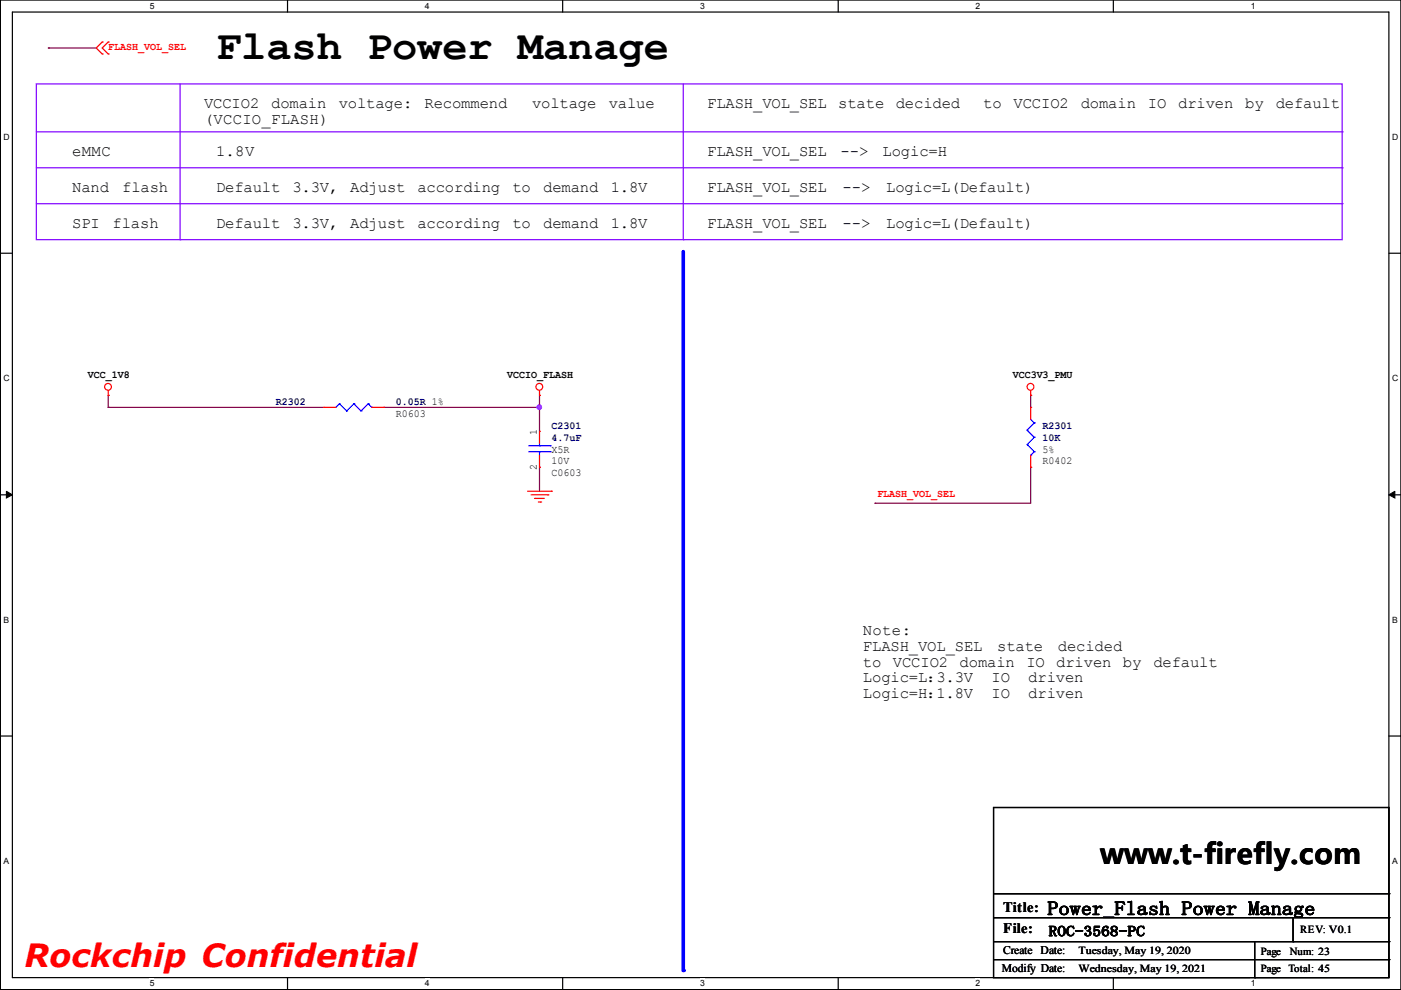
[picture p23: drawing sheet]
<svg xmlns="http://www.w3.org/2000/svg" width="297mm" height="210mm" viewBox="0 0 297 210" stroke-linecap="round" stroke-linejoin="round" font-family="sans-serif">
<defs><g id="words">
<text font-size="8.9" x="45.8" y="12.5">Flash Power Manage</text>
<text font-size="6.8" fill="#f00" x="5.2" y="205">Rockchip Confidential</text>
<text font-size="6" x="233.3" y="183.2">www.t-firefly.com</text>
<text font-size="4.1" x="222.1" y="194">Power_Flash Power Manage</text>
<g font-size="3.3">
<text x="43.3" y="23">VCCIO2</text>
<text x="57.5" y="23">domain</text>
<text x="71.8" y="23">voltage:</text>
<text x="90" y="23">Recommend</text>
<text x="112.8" y="23">voltage</text>
<text x="129.1" y="23">value</text>
<text x="149.9" y="23">FLASH_VOL_SEL</text>
<text x="177.7" y="23">state</text>
<text x="189.9" y="23">decided</text>
<text x="208.5" y="23">to</text>
<text x="214.9" y="23">VCCIO2</text>
<text x="229.1" y="23">domain</text>
<text x="243.4" y="23">IO</text>
<text x="249.8" y="23">driven</text>
<text x="264" y="23">by</text>
<text x="270.5" y="23">default</text>
<text x="43.3" y="26.3">(VCCIO_FLASH)</text>
<text x="15.3" y="33.1">eMMC</text>
<text x="45.8" y="33.1">1.8V</text>
<text x="149.9" y="33.1">FLASH_VOL_SEL</text>
<text x="178.2" y="33.1">--&gt;</text>
<text x="187.1" y="33.1">Logic=H</text>
<text x="15.3" y="40.7">Nand</text>
<text x="25.9" y="40.7">flash</text>
<text x="45.8" y="40.7">Default</text>
<text x="62" y="40.7">3.3V,</text>
<text x="74.3" y="40.7">Adjust</text>
<text x="88.5" y="40.7">according</text>
<text x="108.7" y="40.7">to</text>
<text x="115.2" y="40.7">demand</text>
<text x="129.5" y="40.7">1.8V</text>
<text x="149.9" y="40.7">FLASH_VOL_SEL</text>
<text x="178.7" y="40.7">--&gt;</text>
<text x="187.9" y="40.7">Logic=L(Default)</text>
<text x="15.3" y="48.4">SPI</text>
<text x="23.9" y="48.4">flash</text>
<text x="45.8" y="48.4">Default</text>
<text x="62" y="48.4">3.3V,</text>
<text x="74.3" y="48.4">Adjust</text>
<text x="88.5" y="48.4">according</text>
<text x="108.7" y="48.4">to</text>
<text x="115.2" y="48.4">demand</text>
<text x="129.5" y="48.4">1.8V</text>
<text x="149.9" y="48.4">FLASH_VOL_SEL</text>
<text x="178.7" y="48.4">--&gt;</text>
<text x="187.9" y="48.4">Logic=L(Default)</text>
<text x="183" y="134.7">Note:</text>
<text x="183" y="138">FLASH_VOL_SEL</text>
<text x="183" y="141.3">to</text>
<text x="189.3" y="141.3">VCCIO2</text>
<text x="203.5" y="141.3">domain</text>
<text x="211.4" y="138">state</text>
<text x="217.6" y="141.3">IO</text>
<text x="224" y="141.3">driven</text>
<text x="224.3" y="138">decided</text>
<text x="238.1" y="141.3">by</text>
<text x="244.5" y="141.3">default</text>
<text x="183" y="144.6">Logic=L：</text>
<text x="183" y="147.9">Logic=H：</text>
<text x="198.5" y="144.6">3.3V</text>
<text x="198.5" y="147.9">1.8V</text>
<text x="210.2" y="144.6">IO</text>
<text x="210.2" y="147.9">IO</text>
<text x="218" y="144.6">driven</text>
<text x="218" y="147.9">driven</text>
</g>
<g font-size="3">
<text x="212.7" y="193.3">Title:</text>
<text x="212.7" y="197.9">File:</text>
<text x="222.3" y="198.5">ROC-3568-PC</text>
</g>
<g font-size="2.5">
<text x="212.7" y="202.4">Create Date:</text>
<text x="212.4" y="206.2">Modify Date:</text>
</g>
<g font-size="2.3" fill="#f00">
<text x="22.9" y="10.6">FLASH_VOL_SEL</text>
<text x="186" y="105.3">FLASH_VOL_SEL</text>
</g>
<g font-size="2.3">
<text x="18.6" y="80.2">VCC_1V8</text>
<text x="107.5" y="80.2">VCCIO_FLASH</text>
<text x="214.7" y="80.2">VCC3V3_PMU</text>
<text x="83.9" y="88.3">R0603</text>
<text x="113.8" y="92.2" transform="rotate(-90 113.8 92.2)">1</text>
<text x="116.9" y="95.9">X5R</text>
<text x="221.1" y="95.9">5%</text>
<text x="113.8" y="99.6" transform="rotate(-90 113.8 99.6)">2</text>
<text x="116.9" y="101">C0603</text>
<text x="116.9" y="98.5">10V</text>
<text x="221.1" y="98.5">R0402</text>
<text x="275.7" y="197.9">REV: V0.1</text>
<text x="228.7" y="202.2">Tuesday, May 19, 2020</text>
<text x="267.3" y="202.5">Page</text>
<text x="273.5" y="202.5">Num: 23</text>
<text x="228.7" y="206">Wednesday, May 19, 2021</text>
<text x="267.3" y="206">Page</text>
<text x="273.2" y="206">Total: 45</text>
</g>
<g font-size="2.3" fill="#000080">
<text x="58.5" y="85.8">R2302</text>
<text x="83.9" y="85.8">0.05R 1%</text>
<text x="116.9" y="90.9">C2301</text>
<text x="116.9" y="93.4">4.7uF</text>
<text x="221.1" y="90.9">R2301</text>
<text x="221.1" y="93.4">10K</text>
</g>
<g font-size="1.8">
<text x="31.7" y="1.9">5</text>
<text x="90.1" y="1.9">4</text>
<text x="148.4" y="1.9">3</text>
<text x="206.8" y="1.9">2</text>
<text x="265.2" y="1.9">1</text>
<text x=".8" y="29.7">D</text>
<text x="295.1" y="29.7">D</text>
<text x=".8" y="80.9">C</text>
<text x="295.1" y="80.9">C</text>
<text x=".8" y="132.1">B</text>
<text x="295.1" y="132.1">B</text>
<text x=".8" y="183.2">A</text>
<text x="295.1" y="183.2">A</text>
<text x="31.7" y="209.1">5</text>
<text x="90.1" y="209.1">4</text>
<text x="148.4" y="209.1">3</text>
<text x="206.8" y="209.1">2</text>
<text x="265.2" y="209.1">1</text>
</g>
</g></defs>
<path d="M.1 0h296.9v209.8h-296.9zM2.6 2.6h291.9v204.7h-291.9z" fill="none" stroke="#000" stroke-width=".25"/>
<g fill="#fff">
<path d="M31.7 .3h1v1.9h-1z"/>
<path d="M31.7 207.5h1v2h-1z"/>
</g>
<path d="M61 0v2.6M61 207.3v2.5" fill="none" stroke="#000" stroke-width=".25"/>
<g fill="#fff">
<path d="M90.1 .3h.9v1.9h-.9z"/>
<path d="M90.1 207.5h.9v2h-.9z"/>
</g>
<path d="M119.3 0v2.6M119.3 207.3v2.5" fill="none" stroke="#000" stroke-width=".25"/>
<g fill="#fff">
<path d="M148.4 .3h1v1.9h-1z"/>
<path d="M148.4 207.5h1v2h-1z"/>
</g>
<path d="M177.7 0v2.6M177.7 207.3v2.5" fill="none" stroke="#000" stroke-width=".25"/>
<g fill="#fff">
<path d="M206.8 .3h1v1.9h-1z"/>
<path d="M206.8 207.5h1v2h-1z"/>
</g>
<path d="M236.1 0v2.6M236.1 207.3v2.5" fill="none" stroke="#000" stroke-width=".25"/>
<g fill="#fff">
<path d="M265.2 .3h.9v1.9h-.9z"/>
<path d="M265.2 207.5h.9v2h-.9z"/>
<path d="M.8 28.1h1.1v2h-1.1z"/>
<path d="M295.1 28.1h1.2v2h-1.2z"/>
<path d="M.8 79.3h1.1v1.9h-1.1z"/>
<path d="M295.1 79.3h1.2v1.9h-1.2z"/>
</g>
<path d="M.1 53.7h2.5M294.5 53.7h2.5" fill="none" stroke="#000" stroke-width=".25"/>
<g fill="#fff">
<path d="M.8 130.5h1.1v1.9h-1.1z"/>
<path d="M295.1 130.5h1.1v1.9h-1.1z"/>
</g>
<path d="M.1 104.9h2.5M294.5 104.9h2.5" fill="none" stroke="#000" stroke-width=".25"/>
<path d="M1.4 104.2l1.2 .7-1.2 .7zM294.5 104.9l1.2-.7v1.4z" fill="#000" stroke="#000" stroke-width=".21"/>
<g fill="#fff">
<path d="M.8 181.6h1v2h-1z"/>
<path d="M295.1 181.6h1.1v2h-1.1z"/>
</g>
<path d="M.1 156.1h2.5M294.5 156.1h2.5" fill="none" stroke="#000" stroke-width=".25"/>
<path d="M7.7 17.8h276.9v33h-276.9zM38.2 17.8v33M144.9 17.8v33M7.7 28h276.9M7.7 35.6h276.9M284.6 28h.1M284.6 35.6h.1M7.7 43.2h276.9M38.2 50.8h.1M144.9 50.8h.1M284.6 43.2h.1" fill="none" stroke="#8000ff" stroke-width=".25"/>
<path d="M144.9 53.4v152.4" fill="none" stroke="#00f" stroke-width=".76"/>
<circle cx="144.9" cy="205.8" r=".38" fill="#00f"/>
<g fill="none" stroke="#800040" stroke-width=".25">
<path d="M10.2 10.2h.1M10.2 10.2h10.2M22.9 86.4h.1M22.9 83.8h.1M22.9 86.4h45.8M22.9 83.8v2.6M81.4 86.4h33M114.4 86.4h.1M114.4 99.1h.1M114.4 83.8h.1M114.4 83.8v7.7M114.4 99.1v5.1"/>
<path d="M218.5 83.8h.1M218.5 99.1h.1M218.5 83.8v2.6M218.5 99.1v7.6h-33M185.5 106.7h.1"/>
</g>
<circle cx="114.3" cy="86.3" r=".47" fill="#f0f" stroke="#f0f" stroke-width=".25"/>
<g fill="none" stroke="#f00" stroke-width=".25">
<path d="M21.7 8.9h.1M21.7 11.4h.1M21.7 8.9l-1.3 1.3 1.3 1.2M22.9 11.4h.1M22.9 8.9h.1M22.9 8.9l-1.2 1.3 1.2 1.2M22.9 83.8h.1M22.9 82.8v1M68.7 86.4h.1M68.7 86.4h2.5M78.8 86.4h2.6M81.4 86.4h.1"/>
<path d="M114.4 83.8h.1M114.4 91.5h.1M114.4 99.1h.1M114.4 82.8v1M114.4 91.5v2.5M114.4 96.5v2.6M218.5 83.8h.1M218.5 86.4h.1M218.5 99.1h.1M218.5 82.8v1M218.5 86.4v2.5M218.5 96.5v2.6"/>
<path d="M111.8 104.2h5.1M112.6 104.9h3.6M113.4 105.7h.1M113.4 105.7h2M114.1 106.4h.5M114.6 106.4h.1M116.2 104.9h.1M116.9 104.2h.1"/>
<circle cx="22.9" cy="82" r=".72"/>
<circle cx="114.3" cy="82" r=".72"/>
<circle cx="218.5" cy="82" r=".72"/>
</g>
<g fill="none" stroke="#000" stroke-width=".25">
<path d="M210.7 171.2h83.8v36.1h-83.8zM210.7 189.5h83.8M210.7 194.6h83.8M210.7 199.7h83.8M266 199.7v7.6M274.2 199.7h.1M274.2 194.6v5.1M294.5 189.5h.1M294.5 194.6h.1M294.5 199.7h.1M210.7 203.5h83.8M266 207.3h.1"/>
<path d="M294.5 203.5h.1"/>
</g>
<g fill="none" stroke="#00f" stroke-width=".25">
<path d="M72 85.6h.1M72 85.6l-.8 .8M72 85.6l1.5 1.5M73.5 87.1h.1M75 85.6h.1M75 85.6l-1.5 1.5M75 85.6l1.5 1.5M76.5 87.1h.1M78.1 85.6h.1M78.1 85.6l-1.6 1.5M78.1 85.6l.7 .8M78.8 86.4h.1"/>
<path d="M112.1 95.8h4.6M112.1 94.5h4.6M114.4 94.5h.1M114.4 95.8h.1M114.4 94v.5M114.4 95.8v.7M116.7 95.8h.1M116.7 94.5h.1M217.8 91.2h.1M217.8 94.2h.1M217.8 91.2l1.5 1.5M217.8 94.2l1.5 1.6"/>
<path d="M218.5 96.5h.1M218.5 88.9l.8 .8M219.3 89.7h.1M219.3 92.7h.1M219.3 95.8h.1M219.3 89.7l-1.5 1.5M219.3 92.7l-1.5 1.5M219.3 95.8l-.8 .7"/>
</g>
<use href="#words"/>
</svg>
